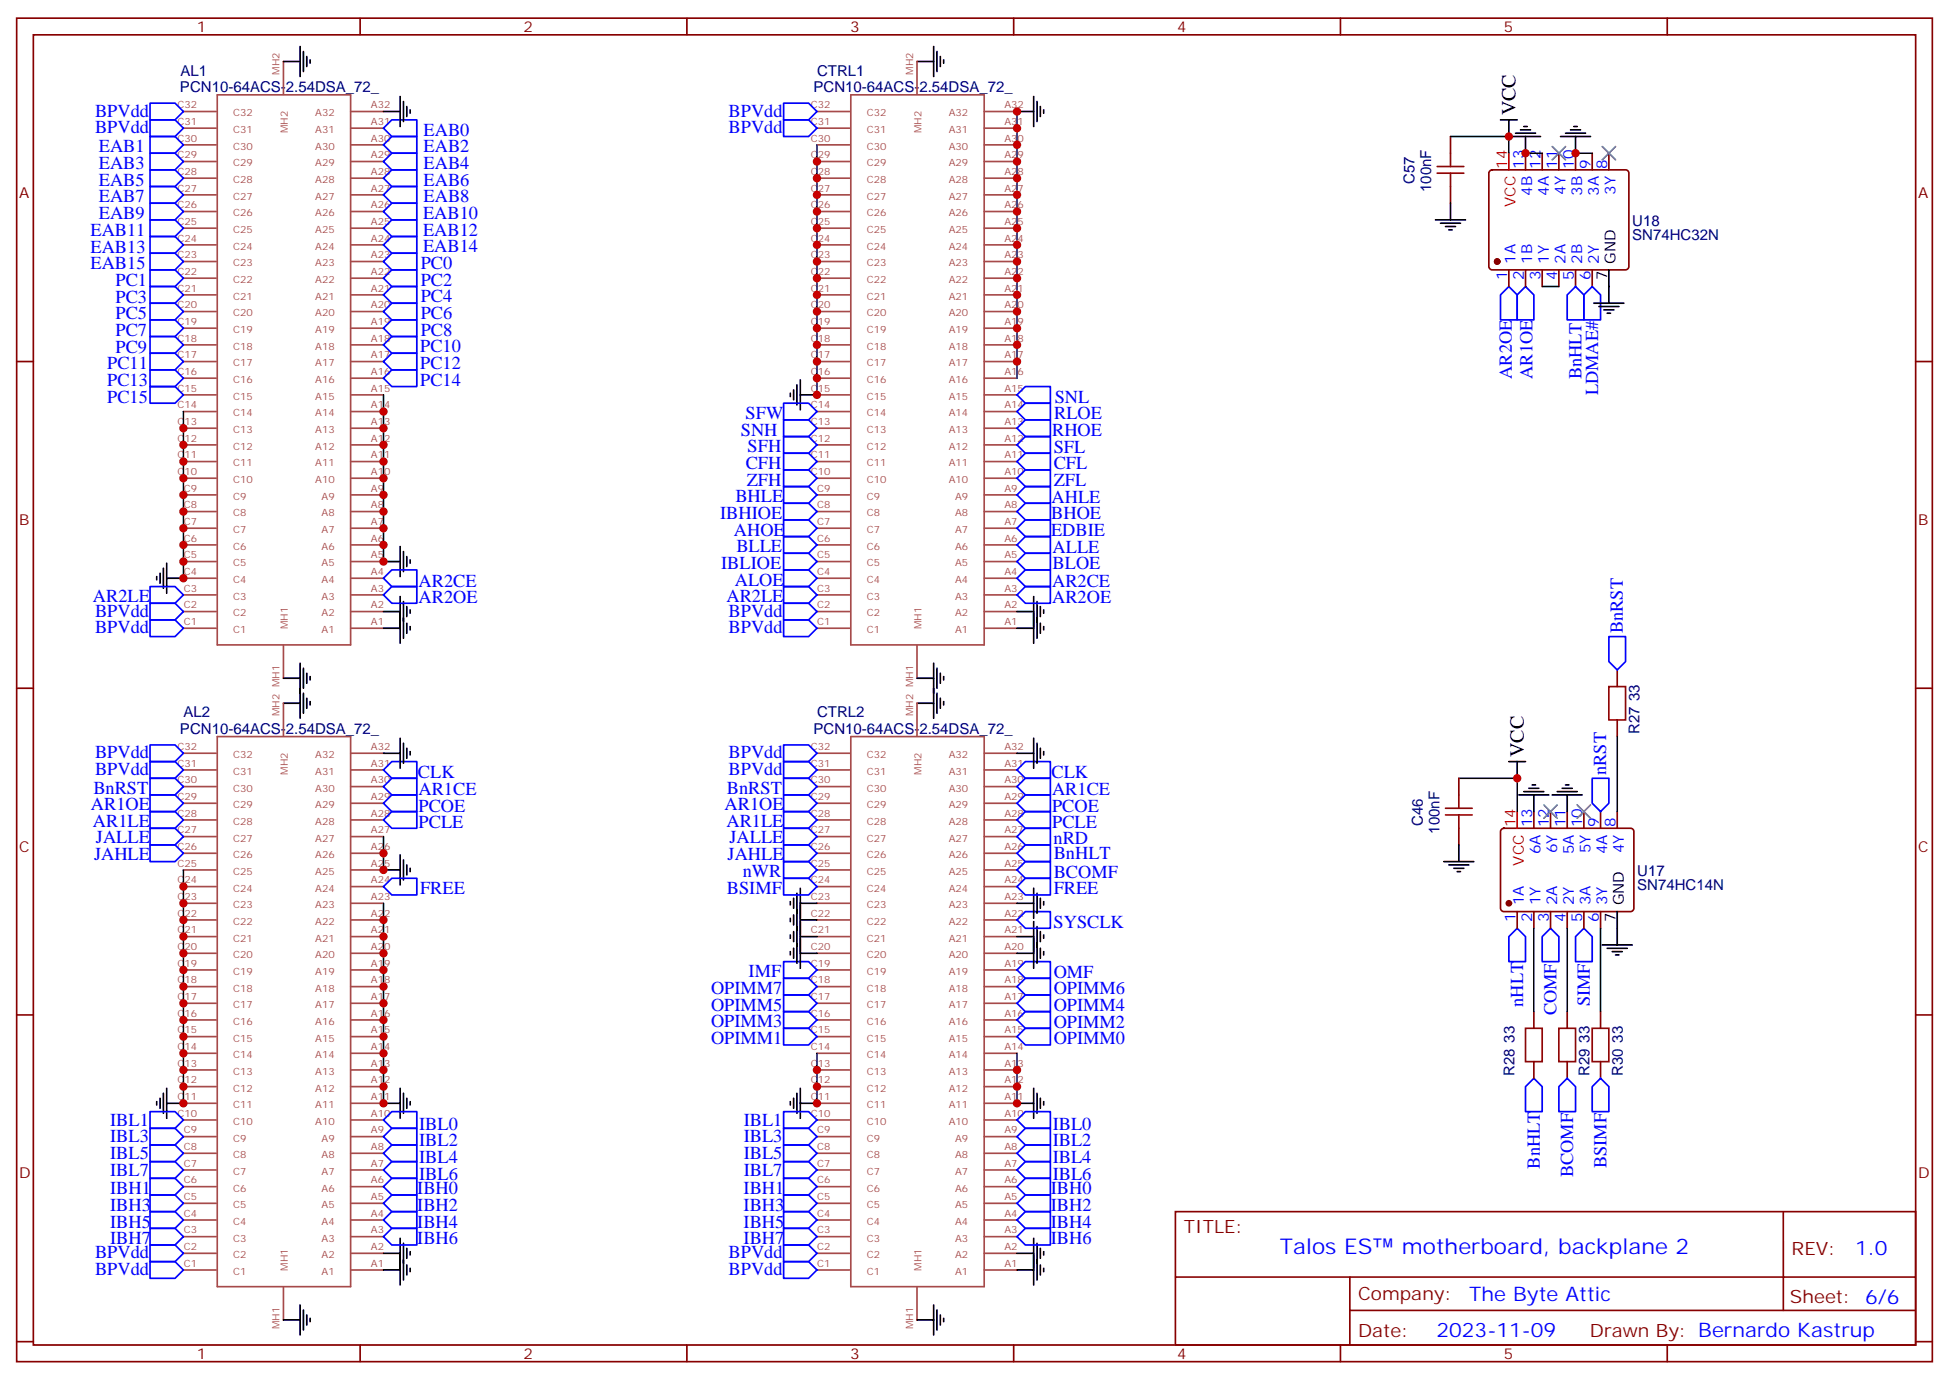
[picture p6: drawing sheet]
<svg xmlns="http://www.w3.org/2000/svg" width="412mm" height="292mm" viewBox="0 0 412 292" stroke-linecap="round" stroke-linejoin="round" font-family="sans-serif">
<defs><g id="words">
<g font-size="4.6" fill="#00f">
<text x="270.8" y="265.5">Talos ES</text>
<text x="296.6" y="265.5">motherboard, backplane 2</text>
</g>
<g font-size="4.2">
<text x="320.7" y="24.4" transform="rotate(-90 320.7 24.4)">VCC</text>
<text x="322.5" y="160.2" transform="rotate(-90 322.5 160.2)">VCC</text>
</g>
<g font-size="4.2" fill="#00f">
<text x="392.5" y="265.7">1.0</text>
<text x="310.9" y="275.3">The Byte Attic</text>
<text x="304" y="283.1">2023-11-09</text>
</g>
<g font-size="3.9" fill="#00f">
<text x="20.1" y="28.2">BPVdd</text>
<text x="20.1" y="24.7">BPVdd</text>
<text x="89.6" y="28.7">EAB0</text>
<text x="154.2" y="28.2">BPVdd</text>
<text x="154.2" y="24.7">BPVdd</text>
<text x="20.9" y="35.8">EAB3</text>
<text x="20.9" y="32.3">EAB1</text>
<text x="89.6" y="35.8">EAB4</text>
<text x="89.6" y="32.3">EAB2</text>
<text x="20.9" y="39.3">EAB5</text>
<text x="89.6" y="39.3">EAB6</text>
<text x="20.9" y="46.4">EAB9</text>
<text x="20.9" y="42.9">EAB7</text>
<text x="89.5" y="46.4">EAB10</text>
<text x="89.6" y="42.8">EAB8</text>
<text x="19.1" y="49.9">EAB11</text>
<text x="19.2" y="53.4">EAB13</text>
<text x="89.5" y="53.4">EAB14</text>
<text x="89.5" y="49.9">EAB12</text>
<text x="19.2" y="57">EAB15</text>
<text x="89" y="57">PC0</text>
<text x="24.4" y="64">PC3</text>
<text x="24.4" y="60.5">PC1</text>
<text x="89" y="64">PC4</text>
<text x="89" y="60.5">PC2</text>
<text x="24.4" y="71.1">PC7</text>
<text x="24.4" y="67.6">PC5</text>
<text x="89" y="71.1">PC8</text>
<text x="89" y="67.5">PC6</text>
<text x="24.4" y="74.6">PC9</text>
<text x="88.9" y="74.6">PC10</text>
<text x="22.7" y="81.7">PC13</text>
<text x="22.7" y="78.1">PC11</text>
<text x="88.9" y="81.6">PC14</text>
<text x="88.9" y="78.1">PC12</text>
<text x="319.9" y="80.2" transform="rotate(-90 319.9 80.2)">AR2OE</text>
<text x="324.2" y="80.2" transform="rotate(-90 324.2 80.2)">AR1OE</text>
<text x="334.6" y="80.3" transform="rotate(-90 334.6 80.3)">BnHLT</text>
<text x="338.2" y="83.7" transform="rotate(-90 338.2 83.7)">LDMAE#</text>
<text x="22.7" y="85.2">PC15</text>
<text x="157.8" y="88.7">SFW</text>
<text x="223" y="88.7">RLOE</text>
<text x="223.2" y="85.2">SNL</text>
<text x="156.8" y="92.3">SNH</text>
<text x="158.2" y="95.7">SFH</text>
<text x="222.6" y="92.2">RHOE</text>
<text x="223" y="95.8">SFL</text>
<text x="157.8" y="99.2">CFH</text>
<text x="223" y="99.3">CFL</text>
<text x="155.6" y="106.3">BHLE</text>
<text x="158" y="102.8">ZFH</text>
<text x="222.5" y="106.4">AHLE</text>
<text x="223" y="102.9">ZFL</text>
<text x="152.4" y="109.8">IBHIOE</text>
<text x="155.3" y="113.4">AHOE</text>
<text x="222.4" y="113.4">EDBIE</text>
<text x="222.4" y="109.9">BHOE</text>
<text x="155.8" y="116.9">BLLE</text>
<text x="222.7" y="117">ALLE</text>
<text x="88.6" y="124.2">AR2CE</text>
<text x="152.6" y="120.4">IBLIOE</text>
<text x="155.5" y="124">ALOE</text>
<text x="222.6" y="124.2">AR2CE</text>
<text x="222.7" y="120.5">BLOE</text>
<text x="19.7" y="127.3">AR2LE</text>
<text x="20.1" y="130.5">BPVdd</text>
<text x="88.6" y="127.7">AR2OE</text>
<text x="153.7" y="127.3">AR2LE</text>
<text x="154.2" y="130.5">BPVdd</text>
<text x="222.6" y="127.7">AR2OE</text>
<text x="20.1" y="134">BPVdd</text>
<text x="154.2" y="134">BPVdd</text>
<text x="343.4" y="134" transform="rotate(-90 343.4 134)">BnRST</text>
<text x="20.1" y="160.5">BPVdd</text>
<text x="154.2" y="160.5">BPVdd</text>
<text x="20.1" y="164">BPVdd</text>
<text x="88.4" y="164.6">CLK</text>
<text x="154.2" y="164">BPVdd</text>
<text x="222.5" y="164.6">CLK</text>
<text x="339.8" y="164" transform="rotate(-90 339.8 164)">nRST</text>
<text x="19.3" y="171.4">AR1OE</text>
<text x="19.8" y="168">BnRST</text>
<text x="88.5" y="171.8">PCOE</text>
<text x="88.6" y="168.3">AR1CE</text>
<text x="153.3" y="171.4">AR1OE</text>
<text x="153.8" y="168">BnRST</text>
<text x="222.6" y="171.8">PCOE</text>
<text x="222.6" y="168.3">AR1CE</text>
<text x="19.7" y="175">AR1LE</text>
<text x="20.3" y="178.5">JALLE</text>
<text x="88.6" y="175.3">PCLE</text>
<text x="153.7" y="175">AR1LE</text>
<text x="154.4" y="178.5">JALLE</text>
<text x="222.6" y="175.3">PCLE</text>
<text x="222.9" y="178.7">nRD</text>
<text x="19.9" y="182">JAHLE</text>
<text x="154" y="182">JAHLE</text>
<text x="157.1" y="185.7">nWR</text>
<text x="223" y="181.8">BnHLT</text>
<text x="223" y="185.8">BCOMF</text>
<text x="88.9" y="189.2">FREE</text>
<text x="153.8" y="189.2">BSIMF</text>
<text x="223" y="189.2">FREE</text>
<text x="222.9" y="196.4">SYSCLK</text>
<text x="158.4" y="206.8">IMF</text>
<text x="223" y="206.9">OMF</text>
<text x="150.5" y="213.9">OPIMM5</text>
<text x="150.5" y="210.4">OPIMM7</text>
<text x="223" y="214">OPIMM4</text>
<text x="223" y="210.5">OPIMM6</text>
<text x="322.3" y="213.1" transform="rotate(-90 322.3 213.1)">nHLT</text>
<text x="329.3" y="214.9" transform="rotate(-90 329.3 214.9)">COMF</text>
<text x="336.4" y="213" transform="rotate(-90 336.4 213)">SIMF</text>
<text x="150.5" y="220.9">OPIMM1</text>
<text x="150.5" y="217.4">OPIMM3</text>
<text x="223" y="221.1">OPIMM0</text>
<text x="223" y="217.5">OPIMM2</text>
<text x="23.3" y="238.2">IBL1</text>
<text x="88.7" y="239">IBL0</text>
<text x="157.4" y="238.2">IBL1</text>
<text x="222.8" y="239">IBL0</text>
<text x="23.3" y="245.3">IBL5</text>
<text x="23.3" y="241.8">IBL3</text>
<text x="88.7" y="242.6">IBL2</text>
<text x="157.4" y="245.3">IBL5</text>
<text x="157.4" y="241.8">IBL3</text>
<text x="222.8" y="242.6">IBL2</text>
<text x="23.3" y="248.8">IBL7</text>
<text x="88.7" y="249.6">IBL6</text>
<text x="88.7" y="246.1">IBL4</text>
<text x="157.4" y="248.8">IBL7</text>
<text x="222.8" y="249.6">IBL6</text>
<text x="222.8" y="246.1">IBL4</text>
<text x="325.8" y="247.3" transform="rotate(-90 325.8 247.3)">BnHLT</text>
<text x="332.9" y="249.1" transform="rotate(-90 332.9 249.1)">BCOMF</text>
<text x="339.9" y="247.3" transform="rotate(-90 339.9 247.3)">BSIMF</text>
<text x="23.3" y="256.3">IBH3</text>
<text x="23.3" y="252.7">IBH1</text>
<text x="88.3" y="256.3">IBH2</text>
<text x="88.3" y="252.8">IBH0</text>
<text x="157.4" y="256.3">IBH3</text>
<text x="157.4" y="252.8">IBH1</text>
<text x="222.3" y="256.3">IBH2</text>
<text x="222.3" y="252.7">IBH0</text>
<text x="23.3" y="263.3">IBH7</text>
<text x="23.3" y="259.8">IBH5</text>
<text x="88.3" y="259.8">IBH4</text>
<text x="88.3" y="263.3">IBH6</text>
<text x="157.4" y="263.3">IBH7</text>
<text x="157.4" y="259.8">IBH5</text>
<text x="222.3" y="263.3">IBH6</text>
<text x="222.3" y="259.8">IBH4</text>
<text x="20.1" y="269.9">BPVdd</text>
<text x="20.1" y="266.3">BPVdd</text>
<text x="154.2" y="269.9">BPVdd</text>
<text x="154.2" y="266.3">BPVdd</text>
</g>
<g font-size="3.9" fill="#800">
<text x="250.5" y="261">TITLE:</text>
<text x="379.1" y="265.7">REV:</text>
<text x="287.4" y="275.2">Company:</text>
<text x="378.7" y="275.8">Sheet: 6/6</text>
<text x="287.4" y="282.9">Date:</text>
<text x="336.4" y="283">Drawn By: Bernardo Kastrup</text>
</g>
<g font-size="3.2" fill="#800">
<text x="41.6" y="6.8">1</text>
<text x="110.8" y="6.8">2</text>
<text x="179.9" y="6.8">3</text>
<text x="249.1" y="6.8">4</text>
<text x="318.2" y="6.8">5</text>
<text x="4.1" y="41.9">A</text>
<text x="405.9" y="41.9">A</text>
<text x="4.1" y="111.1">B</text>
<text x="405.9" y="111.1">B</text>
<text x="4.1" y="180.2">C</text>
<text x="405.9" y="180.2">C</text>
<text x="4.1" y="249.4">D</text>
<text x="405.9" y="249.4">D</text>
<text x="41.6" y="287.7">1</text>
<text x="110.8" y="287.7">2</text>
<text x="179.9" y="287.7">3</text>
<text x="249.1" y="287.7">4</text>
<text x="318.2" y="287.7">5</text>
</g>
<g font-size="3.2" fill="#000080">
<text x="38.2" y="16">AL1</text>
<text x="172.9" y="16">CTRL1</text>
<text x="38.1" y="19.5">PCN10-64ACS-2.54DSA_72_</text>
<text x="172.1" y="19.5">PCN10-64ACS-2.54DSA_72_</text>
<text x="299.3" y="39" transform="rotate(-90 299.3 39)">C57</text>
<text x="302.8" y="40.6" transform="rotate(-90 302.8 40.6)">100nF</text>
<text x="345.4" y="47.7">U18</text>
<text x="345.4" y="50.9">SN74HC32N</text>
<text x="346.9" y="148.4" transform="rotate(-90 346.9 148.4)">33</text>
<text x="38.1" y="155.3">PCN10-64ACS-2.54DSA_72_</text>
<text x="38.8" y="151.8">AL2</text>
<text x="172.1" y="155.3">PCN10-64ACS-2.54DSA_72_</text>
<text x="172.9" y="151.8">CTRL2</text>
<text x="346.9" y="155.4" transform="rotate(-90 346.9 155.4)">R27</text>
<text x="301.1" y="174.8" transform="rotate(-90 301.1 174.8)">C46</text>
<text x="304.6" y="176.4" transform="rotate(-90 304.6 176.4)">100nF</text>
<text x="346.4" y="185.3">U17</text>
<text x="346.4" y="188.5">SN74HC14N</text>
<text x="320.5" y="220.7" transform="rotate(-90 320.5 220.7)">33</text>
<text x="336.4" y="220.7" transform="rotate(-90 336.4 220.7)">33</text>
<text x="343.4" y="220.7" transform="rotate(-90 343.4 220.7)">33</text>
<text x="320.5" y="227.7" transform="rotate(-90 320.5 227.7)">R28</text>
<text x="336.3" y="227.7" transform="rotate(-90 336.3 227.7)">R29</text>
<text x="343.4" y="227.7" transform="rotate(-90 343.4 227.7)">R30</text>
</g>
<g font-size="3.2" fill="#f00">
<text x="318.9" y="35.8" transform="rotate(-90 318.9 35.8)">14</text>
<text x="320.7" y="43.9" transform="rotate(-90 320.7 43.9)">VCC</text>
<text x="320.7" y="175.1" transform="rotate(-90 320.7 175.1)">14</text>
<text x="322.4" y="183.2" transform="rotate(-90 322.4 183.2)">VCC</text>
</g>
<g font-size="3.2" fill="#00f">
<text x="322.4" y="35.8" transform="rotate(-90 322.4 35.8)">13</text>
<text x="326" y="35.8" transform="rotate(-90 326 35.8)">12</text>
<text x="329.5" y="35.8" transform="rotate(-90 329.5 35.8)">11</text>
<text x="333" y="35.8" transform="rotate(-90 333 35.8)">10</text>
<text x="336.5" y="35.8" transform="rotate(-90 336.5 35.8)">9</text>
<text x="340.1" y="35.8" transform="rotate(-90 340.1 35.8)">8</text>
<text x="324.2" y="41.4" transform="rotate(-90 324.2 41.4)">4B</text>
<text x="327.7" y="41.4" transform="rotate(-90 327.7 41.4)">4A</text>
<text x="331.3" y="41.2" transform="rotate(-90 331.3 41.2)">4Y</text>
<text x="334.8" y="41.4" transform="rotate(-90 334.8 41.4)">3B</text>
<text x="338.3" y="41.4" transform="rotate(-90 338.3 41.4)">3A</text>
<text x="341.8" y="41.2" transform="rotate(-90 341.8 41.2)">3Y</text>
<text x="318.9" y="59.3" transform="rotate(-90 318.9 59.3)">1</text>
<text x="320.7" y="55.8" transform="rotate(-90 320.7 55.8)">1A</text>
<text x="322.4" y="59.3" transform="rotate(-90 322.4 59.3)">2</text>
<text x="324.2" y="55.8" transform="rotate(-90 324.2 55.8)">1B</text>
<text x="326" y="59.3" transform="rotate(-90 326 59.3)">3</text>
<text x="327.7" y="55.8" transform="rotate(-90 327.7 55.8)">1Y</text>
<text x="329.5" y="59.3" transform="rotate(-90 329.5 59.3)">4</text>
<text x="331.3" y="55.8" transform="rotate(-90 331.3 55.8)">2A</text>
<text x="333" y="59.3" transform="rotate(-90 333 59.3)">5</text>
<text x="334.8" y="55.8" transform="rotate(-90 334.8 55.8)">2B</text>
<text x="336.5" y="59.3" transform="rotate(-90 336.5 59.3)">6</text>
<text x="338.3" y="55.8" transform="rotate(-90 338.3 55.8)">2Y</text>
<text x="324.2" y="175.1" transform="rotate(-90 324.2 175.1)">13</text>
<text x="327.7" y="175.1" transform="rotate(-90 327.7 175.1)">12</text>
<text x="331.3" y="175.1" transform="rotate(-90 331.3 175.1)">11</text>
<text x="334.8" y="175.1" transform="rotate(-90 334.8 175.1)">10</text>
<text x="338.3" y="175.1" transform="rotate(-90 338.3 175.1)">9</text>
<text x="341.8" y="175.1" transform="rotate(-90 341.8 175.1)">8</text>
<text x="326" y="180.8" transform="rotate(-90 326 180.8)">6A</text>
<text x="329.5" y="180.6" transform="rotate(-90 329.5 180.6)">6Y</text>
<text x="333" y="180.8" transform="rotate(-90 333 180.8)">5A</text>
<text x="336.5" y="180.6" transform="rotate(-90 336.5 180.6)">5Y</text>
<text x="340.1" y="180.8" transform="rotate(-90 340.1 180.8)">4A</text>
<text x="343.6" y="180.6" transform="rotate(-90 343.6 180.6)">4Y</text>
<text x="322.4" y="191.6" transform="rotate(-90 322.4 191.6)">1A</text>
<text x="326" y="191.6" transform="rotate(-90 326 191.6)">1Y</text>
<text x="329.5" y="191.6" transform="rotate(-90 329.5 191.6)">2A</text>
<text x="333" y="191.6" transform="rotate(-90 333 191.6)">2Y</text>
<text x="336.5" y="191.6" transform="rotate(-90 336.5 191.6)">3A</text>
<text x="340.1" y="191.6" transform="rotate(-90 340.1 191.6)">3Y</text>
<text x="320.7" y="195.1" transform="rotate(-90 320.7 195.1)">1</text>
<text x="324.2" y="195.1" transform="rotate(-90 324.2 195.1)">2</text>
<text x="327.7" y="195.1" transform="rotate(-90 327.7 195.1)">3</text>
<text x="331.3" y="195.1" transform="rotate(-90 331.3 195.1)">4</text>
<text x="334.8" y="195.1" transform="rotate(-90 334.8 195.1)">5</text>
<text x="338.3" y="195.1" transform="rotate(-90 338.3 195.1)">6</text>
</g>
<g font-size="3.2">
<text x="340.1" y="59.3" transform="rotate(-90 340.1 59.3)">7</text>
<text x="341.8" y="55.8" transform="rotate(-90 341.8 55.8)">GND</text>
<text x="343.6" y="191.6" transform="rotate(-90 343.6 191.6)">GND</text>
<text x="341.8" y="195.1" transform="rotate(-90 341.8 195.1)">7</text>
</g>
<g font-size="2.1" fill="#a54b4b">
<text x="59.2" y="15.8" transform="rotate(-90 59.2 15.8)">MH2</text>
<text x="193.2" y="15.8" transform="rotate(-90 193.2 15.8)">MH2</text>
<text x="37.5" y="22.9">C32</text>
<text x="78.5" y="22.9">A32</text>
<text x="171.6" y="22.9">C32</text>
<text x="212.5" y="22.9">A32</text>
<text x="37.5" y="30">C30</text>
<text x="37.5" y="26.4">C31</text>
<text x="49.3" y="28.2">C31</text>
<text x="49.3" y="24.6">C32</text>
<text x="60.9" y="28.2" transform="rotate(-90 60.9 28.2)">MH2</text>
<text x="66.7" y="28.2">A31</text>
<text x="66.7" y="24.6">A32</text>
<text x="78.5" y="30">A30</text>
<text x="78.5" y="26.4">A31</text>
<text x="171.6" y="30">C30</text>
<text x="171.6" y="26.4">C31</text>
<text x="183.4" y="28.2">C31</text>
<text x="183.4" y="24.6">C32</text>
<text x="195" y="28.2" transform="rotate(-90 195 28.2)">MH2</text>
<text x="200.8" y="28.2">A31</text>
<text x="200.8" y="24.6">A32</text>
<text x="212.5" y="30">A30</text>
<text x="212.5" y="26.4">A31</text>
<text x="37.5" y="33.5">C29</text>
<text x="49.3" y="35.2">C29</text>
<text x="49.3" y="31.7">C30</text>
<text x="66.7" y="35.2">A29</text>
<text x="66.7" y="31.7">A30</text>
<text x="78.5" y="33.5">A29</text>
<text x="171.6" y="33.5">C29</text>
<text x="183.4" y="35.2">C29</text>
<text x="183.4" y="31.7">C30</text>
<text x="200.8" y="35.2">A29</text>
<text x="200.8" y="31.7">A30</text>
<text x="212.5" y="33.5">A29</text>
<text x="37.5" y="40.5">C27</text>
<text x="37.5" y="37">C28</text>
<text x="49.3" y="38.8">C28</text>
<text x="66.7" y="38.8">A28</text>
<text x="78.5" y="40.5">A27</text>
<text x="78.5" y="37">A28</text>
<text x="171.6" y="40.5">C27</text>
<text x="171.6" y="37">C28</text>
<text x="183.4" y="38.8">C28</text>
<text x="200.8" y="38.8">A28</text>
<text x="212.5" y="40.5">A27</text>
<text x="212.5" y="37">A28</text>
<text x="37.5" y="47.6">C25</text>
<text x="37.5" y="44.1">C26</text>
<text x="49.3" y="45.8">C26</text>
<text x="49.3" y="42.3">C27</text>
<text x="66.7" y="45.8">A26</text>
<text x="66.7" y="42.3">A27</text>
<text x="78.5" y="47.6">A25</text>
<text x="78.5" y="44.1">A26</text>
<text x="171.6" y="47.6">C25</text>
<text x="171.6" y="44.1">C26</text>
<text x="183.4" y="45.8">C26</text>
<text x="183.4" y="42.3">C27</text>
<text x="200.8" y="45.8">A26</text>
<text x="200.8" y="42.3">A27</text>
<text x="212.5" y="47.6">A25</text>
<text x="212.5" y="44.1">A26</text>
<text x="37.5" y="51.1">C24</text>
<text x="49.3" y="52.9">C24</text>
<text x="49.3" y="49.3">C25</text>
<text x="66.7" y="52.9">A24</text>
<text x="66.7" y="49.3">A25</text>
<text x="78.5" y="51.1">A24</text>
<text x="171.6" y="51.1">C24</text>
<text x="183.4" y="52.9">C24</text>
<text x="183.4" y="49.3">C25</text>
<text x="200.8" y="52.9">A24</text>
<text x="200.8" y="49.3">A25</text>
<text x="212.5" y="51.1">A24</text>
<text x="37.5" y="58.2">C22</text>
<text x="37.5" y="54.7">C23</text>
<text x="49.3" y="59.9">C22</text>
<text x="49.3" y="56.4">C23</text>
<text x="66.7" y="59.9">A22</text>
<text x="66.7" y="56.4">A23</text>
<text x="78.5" y="58.2">A22</text>
<text x="78.5" y="54.7">A23</text>
<text x="171.6" y="58.2">C22</text>
<text x="171.6" y="54.7">C23</text>
<text x="183.4" y="59.9">C22</text>
<text x="183.4" y="56.4">C23</text>
<text x="200.8" y="59.9">A22</text>
<text x="200.8" y="56.4">A23</text>
<text x="212.5" y="58.2">A22</text>
<text x="212.5" y="54.7">A23</text>
<text x="37.5" y="65.2">C20</text>
<text x="37.5" y="61.7">C21</text>
<text x="49.3" y="63.4">C21</text>
<text x="66.7" y="63.4">A21</text>
<text x="78.5" y="65.2">A20</text>
<text x="78.5" y="61.7">A21</text>
<text x="171.6" y="65.2">C20</text>
<text x="171.6" y="61.7">C21</text>
<text x="183.4" y="63.4">C21</text>
<text x="200.8" y="63.4">A21</text>
<text x="212.5" y="65.2">A20</text>
<text x="212.5" y="61.7">A21</text>
<text x="37.5" y="68.8">C19</text>
<text x="49.3" y="70.5">C19</text>
<text x="49.3" y="67">C20</text>
<text x="66.7" y="70.5">A19</text>
<text x="66.7" y="67">A20</text>
<text x="78.5" y="68.8">A19</text>
<text x="171.6" y="68.8">C19</text>
<text x="183.4" y="70.5">C19</text>
<text x="183.4" y="67">C20</text>
<text x="200.8" y="70.5">A19</text>
<text x="200.8" y="67">A20</text>
<text x="212.5" y="68.8">A19</text>
<text x="37.5" y="75.8">C17</text>
<text x="37.5" y="72.3">C18</text>
<text x="49.3" y="77.6">C17</text>
<text x="49.3" y="74">C18</text>
<text x="66.7" y="77.6">A17</text>
<text x="66.7" y="74">A18</text>
<text x="78.5" y="75.8">A17</text>
<text x="78.5" y="72.3">A18</text>
<text x="171.6" y="75.8">C17</text>
<text x="171.6" y="72.3">C18</text>
<text x="183.4" y="77.6">C17</text>
<text x="183.4" y="74">C18</text>
<text x="200.8" y="77.6">A17</text>
<text x="200.8" y="74">A18</text>
<text x="212.5" y="75.8">A17</text>
<text x="212.5" y="72.3">A18</text>
<text x="37.5" y="82.9">C15</text>
<text x="37.5" y="79.4">C16</text>
<text x="49.3" y="81.1">C16</text>
<text x="66.7" y="81.1">A16</text>
<text x="78.5" y="82.9">A15</text>
<text x="78.5" y="79.4">A16</text>
<text x="171.6" y="82.9">C15</text>
<text x="171.6" y="79.4">C16</text>
<text x="183.4" y="81.1">C16</text>
<text x="200.8" y="81.1">A16</text>
<text x="212.5" y="82.9">A15</text>
<text x="212.5" y="79.4">A16</text>
<text x="37.5" y="89.9">C13</text>
<text x="37.5" y="86.4">C14</text>
<text x="49.3" y="88.1">C14</text>
<text x="49.3" y="84.6">C15</text>
<text x="66.7" y="88.1">A14</text>
<text x="66.7" y="84.6">A15</text>
<text x="78.5" y="89.9">A13</text>
<text x="78.5" y="86.4">A14</text>
<text x="171.6" y="89.9">C13</text>
<text x="171.6" y="86.4">C14</text>
<text x="183.4" y="88.1">C14</text>
<text x="183.4" y="84.6">C15</text>
<text x="200.8" y="88.1">A14</text>
<text x="200.8" y="84.6">A15</text>
<text x="212.5" y="89.9">A13</text>
<text x="212.5" y="86.4">A14</text>
<text x="37.5" y="93.5">C12</text>
<text x="49.3" y="95.2">C12</text>
<text x="49.3" y="91.7">C13</text>
<text x="66.7" y="95.2">A12</text>
<text x="66.7" y="91.7">A13</text>
<text x="78.5" y="93.5">A12</text>
<text x="171.6" y="93.5">C12</text>
<text x="183.4" y="95.2">C12</text>
<text x="183.4" y="91.7">C13</text>
<text x="200.8" y="95.2">A12</text>
<text x="200.8" y="91.7">A13</text>
<text x="212.5" y="93.5">A12</text>
<text x="37.5" y="100.5">C10</text>
<text x="37.5" y="97">C11</text>
<text x="49.3" y="98.7">C11</text>
<text x="66.7" y="98.7">A11</text>
<text x="78.5" y="100.5">A10</text>
<text x="78.5" y="97">A11</text>
<text x="171.6" y="100.5">C10</text>
<text x="171.6" y="97">C11</text>
<text x="183.4" y="98.7">C11</text>
<text x="200.8" y="98.7">A11</text>
<text x="212.5" y="100.5">A10</text>
<text x="212.5" y="97">A11</text>
<text x="38.9" y="107.6">C8</text>
<text x="38.9" y="104">C9</text>
<text x="49.3" y="105.8">C9</text>
<text x="49.3" y="102.3">C10</text>
<text x="66.7" y="102.3">A10</text>
<text x="68" y="105.8">A9</text>
<text x="78.5" y="107.6">A8</text>
<text x="78.5" y="104">A9</text>
<text x="172.9" y="107.6">C8</text>
<text x="172.9" y="104">C9</text>
<text x="183.4" y="105.8">C9</text>
<text x="183.4" y="102.3">C10</text>
<text x="200.8" y="102.3">A10</text>
<text x="202.1" y="105.8">A9</text>
<text x="212.5" y="107.6">A8</text>
<text x="212.5" y="104">A9</text>
<text x="38.9" y="111.1">C7</text>
<text x="49.3" y="112.8">C7</text>
<text x="49.3" y="109.3">C8</text>
<text x="68" y="112.8">A7</text>
<text x="68" y="109.3">A8</text>
<text x="78.5" y="111.1">A7</text>
<text x="172.9" y="111.1">C7</text>
<text x="183.4" y="112.8">C7</text>
<text x="183.4" y="109.3">C8</text>
<text x="202.1" y="112.8">A7</text>
<text x="202.1" y="109.3">A8</text>
<text x="212.5" y="111.1">A7</text>
<text x="38.9" y="118.2">C5</text>
<text x="38.9" y="114.6">C6</text>
<text x="49.3" y="119.9">C5</text>
<text x="49.3" y="116.4">C6</text>
<text x="68" y="119.9">A5</text>
<text x="68" y="116.4">A6</text>
<text x="78.5" y="118.2">A5</text>
<text x="78.5" y="114.6">A6</text>
<text x="172.9" y="118.2">C5</text>
<text x="172.9" y="114.6">C6</text>
<text x="183.4" y="119.9">C5</text>
<text x="183.4" y="116.4">C6</text>
<text x="202.1" y="119.9">A5</text>
<text x="202.1" y="116.4">A6</text>
<text x="212.5" y="118.2">A5</text>
<text x="212.5" y="114.6">A6</text>
<text x="38.9" y="125.2">C3</text>
<text x="38.9" y="121.7">C4</text>
<text x="49.3" y="123.4">C4</text>
<text x="68" y="123.4">A4</text>
<text x="78.5" y="125.2">A3</text>
<text x="78.5" y="121.7">A4</text>
<text x="172.9" y="125.2">C3</text>
<text x="172.9" y="121.7">C4</text>
<text x="183.4" y="123.4">C4</text>
<text x="202.1" y="123.4">A4</text>
<text x="212.5" y="125.2">A3</text>
<text x="212.5" y="121.7">A4</text>
<text x="38.9" y="128.7">C2</text>
<text x="49.3" y="130.5">C2</text>
<text x="49.3" y="126.9">C3</text>
<text x="68" y="130.5">A2</text>
<text x="68" y="126.9">A3</text>
<text x="78.5" y="128.7">A2</text>
<text x="172.9" y="128.7">C2</text>
<text x="183.4" y="130.5">C2</text>
<text x="183.4" y="126.9">C3</text>
<text x="202.1" y="130.5">A2</text>
<text x="202.1" y="126.9">A3</text>
<text x="212.5" y="128.7">A2</text>
<text x="38.9" y="132.3">C1</text>
<text x="49.3" y="134">C1</text>
<text x="60.9" y="133.1" transform="rotate(-90 60.9 133.1)">MH1</text>
<text x="68" y="134">A1</text>
<text x="78.5" y="132.3">A1</text>
<text x="172.9" y="132.3">C1</text>
<text x="183.4" y="134">C1</text>
<text x="195" y="133.1" transform="rotate(-90 195 133.1)">MH1</text>
<text x="202.1" y="134">A1</text>
<text x="212.5" y="132.3">A1</text>
<text x="59.2" y="151.6" transform="rotate(-90 59.2 151.6)">MH2 MH1</text>
<text x="193.2" y="151.6" transform="rotate(-90 193.2 151.6)">MH2 MH1</text>
<text x="37.5" y="158.7">C32</text>
<text x="49.3" y="160.5">C32</text>
<text x="66.7" y="160.5">A32</text>
<text x="78.5" y="158.7">A32</text>
<text x="171.6" y="158.7">C32</text>
<text x="183.4" y="160.5">C32</text>
<text x="200.8" y="160.5">A32</text>
<text x="212.5" y="158.7">A32</text>
<text x="37.5" y="165.8">C30</text>
<text x="37.5" y="162.3">C31</text>
<text x="49.3" y="167.5">C30</text>
<text x="49.3" y="164">C31</text>
<text x="60.9" y="164" transform="rotate(-90 60.9 164)">MH2</text>
<text x="66.7" y="167.5">A30</text>
<text x="66.7" y="164">A31</text>
<text x="78.5" y="165.8">A30</text>
<text x="78.5" y="162.3">A31</text>
<text x="171.6" y="165.8">C30</text>
<text x="171.6" y="162.3">C31</text>
<text x="183.4" y="167.5">C30</text>
<text x="183.4" y="164">C31</text>
<text x="195" y="164" transform="rotate(-90 195 164)">MH2</text>
<text x="200.8" y="167.5">A30</text>
<text x="200.8" y="164">A31</text>
<text x="212.5" y="165.8">A30</text>
<text x="212.5" y="162.3">A31</text>
<text x="37.5" y="172.8">C28</text>
<text x="37.5" y="169.3">C29</text>
<text x="49.3" y="171">C29</text>
<text x="66.7" y="171">A29</text>
<text x="78.5" y="172.8">A28</text>
<text x="78.5" y="169.3">A29</text>
<text x="171.6" y="172.8">C28</text>
<text x="171.6" y="169.3">C29</text>
<text x="183.4" y="171">C29</text>
<text x="200.8" y="171">A29</text>
<text x="212.5" y="172.8">A28</text>
<text x="212.5" y="169.3">A29</text>
<text x="37.5" y="179.9">C26</text>
<text x="37.5" y="176.4">C27</text>
<text x="49.3" y="178.1">C27</text>
<text x="49.3" y="174.6">C28</text>
<text x="66.7" y="178.1">A27</text>
<text x="66.7" y="174.6">A28</text>
<text x="78.5" y="179.9">A26</text>
<text x="78.5" y="176.4">A27</text>
<text x="171.6" y="179.9">C26</text>
<text x="171.6" y="176.4">C27</text>
<text x="183.4" y="178.1">C27</text>
<text x="183.4" y="174.6">C28</text>
<text x="200.8" y="178.1">A27</text>
<text x="200.8" y="174.6">A28</text>
<text x="212.5" y="179.9">A26</text>
<text x="212.5" y="176.4">A27</text>
<text x="37.5" y="183.4">C25</text>
<text x="49.3" y="185.2">C25</text>
<text x="49.3" y="181.6">C26</text>
<text x="66.7" y="185.2">A25</text>
<text x="66.7" y="181.6">A26</text>
<text x="78.5" y="183.4">A25</text>
<text x="171.6" y="183.4">C25</text>
<text x="183.4" y="185.2">C25</text>
<text x="183.4" y="181.6">C26</text>
<text x="200.8" y="185.2">A25</text>
<text x="200.8" y="181.6">A26</text>
<text x="212.5" y="183.4">A25</text>
<text x="37.5" y="190.5">C23</text>
<text x="37.5" y="186.9">C24</text>
<text x="49.3" y="188.7">C24</text>
<text x="66.7" y="188.7">A24</text>
<text x="78.5" y="190.5">A23</text>
<text x="78.5" y="186.9">A24</text>
<text x="171.6" y="190.5">C23</text>
<text x="171.6" y="186.9">C24</text>
<text x="183.4" y="188.7">C24</text>
<text x="200.8" y="188.7">A24</text>
<text x="212.5" y="190.5">A23</text>
<text x="212.5" y="186.9">A24</text>
<text x="37.5" y="197.5">C21</text>
<text x="37.5" y="194">C22</text>
<text x="49.3" y="195.7">C22</text>
<text x="49.3" y="192.2">C23</text>
<text x="66.7" y="195.7">A22</text>
<text x="66.7" y="192.2">A23</text>
<text x="78.5" y="197.5">A21</text>
<text x="78.5" y="194">A22</text>
<text x="171.6" y="197.5">C21</text>
<text x="171.6" y="194">C22</text>
<text x="183.4" y="195.7">C22</text>
<text x="183.4" y="192.2">C23</text>
<text x="200.8" y="195.7">A22</text>
<text x="200.8" y="192.2">A23</text>
<text x="212.5" y="197.5">A21</text>
<text x="212.5" y="194">A22</text>
<text x="37.5" y="201.1">C20</text>
<text x="49.3" y="202.8">C20</text>
<text x="49.3" y="199.3">C21</text>
<text x="66.7" y="202.8">A20</text>
<text x="66.7" y="199.3">A21</text>
<text x="78.5" y="201.1">A20</text>
<text x="171.6" y="201.1">C20</text>
<text x="183.4" y="202.8">C20</text>
<text x="183.4" y="199.3">C21</text>
<text x="200.8" y="202.8">A20</text>
<text x="200.8" y="199.3">A21</text>
<text x="212.5" y="201.1">A20</text>
<text x="37.5" y="208.1">C18</text>
<text x="37.5" y="204.6">C19</text>
<text x="49.3" y="209.8">C18</text>
<text x="49.3" y="206.3">C19</text>
<text x="66.7" y="209.8">A18</text>
<text x="66.7" y="206.3">A19</text>
<text x="78.5" y="208.1">A18</text>
<text x="78.5" y="204.6">A19</text>
<text x="171.6" y="208.1">C18</text>
<text x="171.6" y="204.6">C19</text>
<text x="183.4" y="209.8">C18</text>
<text x="183.4" y="206.3">C19</text>
<text x="200.8" y="209.8">A18</text>
<text x="200.8" y="206.3">A19</text>
<text x="212.5" y="208.1">A18</text>
<text x="212.5" y="204.6">A19</text>
<text x="37.5" y="215.2">C16</text>
<text x="37.5" y="211.6">C17</text>
<text x="49.3" y="213.4">C17</text>
<text x="66.7" y="213.4">A17</text>
<text x="78.5" y="215.2">A16</text>
<text x="78.5" y="211.6">A17</text>
<text x="171.6" y="215.2">C16</text>
<text x="171.6" y="211.6">C17</text>
<text x="183.4" y="213.4">C17</text>
<text x="200.8" y="213.4">A17</text>
<text x="212.5" y="215.2">A16</text>
<text x="212.5" y="211.6">A17</text>
<text x="37.5" y="218.7">C15</text>
<text x="49.3" y="220.4">C15</text>
<text x="49.3" y="216.9">C16</text>
<text x="66.7" y="220.4">A15</text>
<text x="66.7" y="216.9">A16</text>
<text x="78.5" y="218.7">A15</text>
<text x="171.6" y="218.7">C15</text>
<text x="183.4" y="220.4">C15</text>
<text x="183.4" y="216.9">C16</text>
<text x="200.8" y="220.4">A15</text>
<text x="200.8" y="216.9">A16</text>
<text x="212.5" y="218.7">A15</text>
<text x="37.5" y="225.8">C13</text>
<text x="37.5" y="222.2">C14</text>
<text x="49.3" y="227.5">C13</text>
<text x="49.3" y="224">C14</text>
<text x="66.7" y="227.5">A13</text>
<text x="66.7" y="224">A14</text>
<text x="78.5" y="225.8">A13</text>
<text x="78.5" y="222.2">A14</text>
<text x="171.6" y="225.8">C13</text>
<text x="171.6" y="222.2">C14</text>
<text x="183.4" y="227.5">C13</text>
<text x="183.4" y="224">C14</text>
<text x="200.8" y="227.5">A13</text>
<text x="200.8" y="224">A14</text>
<text x="212.5" y="225.8">A13</text>
<text x="212.5" y="222.2">A14</text>
<text x="37.5" y="232.8">C11</text>
<text x="37.5" y="229.3">C12</text>
<text x="49.3" y="231">C12</text>
<text x="66.7" y="231">A12</text>
<text x="78.5" y="232.8">A11</text>
<text x="78.5" y="229.3">A12</text>
<text x="171.6" y="232.8">C11</text>
<text x="171.6" y="229.3">C12</text>
<text x="183.4" y="231">C12</text>
<text x="200.8" y="231">A12</text>
<text x="212.5" y="232.8">A11</text>
<text x="212.5" y="229.3">A12</text>
<text x="37.5" y="236.3">C10</text>
<text x="38.9" y="239.9">C9</text>
<text x="49.3" y="238.1">C10</text>
<text x="49.3" y="234.5">C11</text>
<text x="66.7" y="238.1">A10</text>
<text x="66.7" y="234.5">A11</text>
<text x="78.5" y="239.9">A9</text>
<text x="78.5" y="236.3">A10</text>
<text x="171.6" y="236.3">C10</text>
<text x="172.9" y="239.9">C9</text>
<text x="183.4" y="238.1">C10</text>
<text x="183.4" y="234.5">C11</text>
<text x="200.8" y="238.1">A10</text>
<text x="200.8" y="234.5">A11</text>
<text x="212.5" y="239.9">A9</text>
<text x="212.5" y="236.3">A10</text>
<text x="38.9" y="243.4">C8</text>
<text x="49.3" y="245.1">C8</text>
<text x="49.3" y="241.6">C9</text>
<text x="68" y="245.1">A8</text>
<text x="68" y="241.6">A9</text>
<text x="78.5" y="243.4">A8</text>
<text x="172.9" y="243.4">C8</text>
<text x="183.4" y="245.1">C8</text>
<text x="183.4" y="241.6">C9</text>
<text x="202.1" y="245.1">A8</text>
<text x="202.1" y="241.6">A9</text>
<text x="212.5" y="243.4">A8</text>
<text x="38.9" y="250.4">C6</text>
<text x="38.9" y="246.9">C7</text>
<text x="49.3" y="248.7">C7</text>
<text x="68" y="248.7">A7</text>
<text x="78.5" y="250.4">A6</text>
<text x="78.5" y="246.9">A7</text>
<text x="172.9" y="250.4">C6</text>
<text x="172.9" y="246.9">C7</text>
<text x="183.4" y="248.7">C7</text>
<text x="202.1" y="248.7">A7</text>
<text x="212.5" y="250.4">A6</text>
<text x="212.5" y="246.9">A7</text>
<text x="38.9" y="257.5">C4</text>
<text x="38.9" y="254">C5</text>
<text x="49.3" y="255.7">C5</text>
<text x="49.3" y="252.2">C6</text>
<text x="68" y="255.7">A5</text>
<text x="68" y="252.2">A6</text>
<text x="78.5" y="257.5">A4</text>
<text x="78.5" y="254">A5</text>
<text x="172.9" y="257.5">C4</text>
<text x="172.9" y="254">C5</text>
<text x="183.4" y="255.7">C5</text>
<text x="183.4" y="252.2">C6</text>
<text x="202.1" y="255.7">A5</text>
<text x="202.1" y="252.2">A6</text>
<text x="212.5" y="257.5">A4</text>
<text x="212.5" y="254">A5</text>
<text x="38.9" y="261">C3</text>
<text x="49.3" y="262.8">C3</text>
<text x="49.3" y="259.2">C4</text>
<text x="68" y="262.8">A3</text>
<text x="68" y="259.2">A4</text>
<text x="78.5" y="261">A3</text>
<text x="172.9" y="261">C3</text>
<text x="183.4" y="262.8">C3</text>
<text x="183.4" y="259.2">C4</text>
<text x="202.1" y="262.8">A3</text>
<text x="202.1" y="259.2">A4</text>
<text x="212.5" y="261">A3</text>
<text x="38.9" y="268.1">C1</text>
<text x="38.9" y="264.6">C2</text>
<text x="49.3" y="269.8">C1</text>
<text x="49.3" y="266.3">C2</text>
<text x="60.9" y="268.9" transform="rotate(-90 60.9 268.9)">MH1</text>
<text x="68" y="269.8">A1</text>
<text x="68" y="266.3">A2</text>
<text x="78.5" y="268.1">A1</text>
<text x="78.5" y="264.6">A2</text>
<text x="172.9" y="268.1">C1</text>
<text x="172.9" y="264.6">C2</text>
<text x="183.4" y="269.8">C1</text>
<text x="183.4" y="266.3">C2</text>
<text x="195" y="268.9" transform="rotate(-90 195 268.9)">MH1</text>
<text x="202.1" y="269.8">A1</text>
<text x="202.1" y="266.3">A2</text>
<text x="212.5" y="268.1">A1</text>
<text x="212.5" y="264.6">A2</text>
<text x="59.2" y="281.3" transform="rotate(-90 59.2 281.3)">MH1</text>
<text x="193.2" y="281.3" transform="rotate(-90 193.2 281.3)">MH1</text>
</g>
</g></defs>
<g fill="none" stroke="#870000" stroke-width=".35">
<path d="M3.5 3.8h405.4v284.4h-405.4zM7.1 7.4h398.2v277.3h-398.2zM76.2 3.8v3.6M145.3 3.8v3.6M214.5 3.8v3.6M283.6 3.8v3.6M352.8 3.8v3.6M306.9 28.9v3.5M306.9 39.5v3.5M315.3 36.2l.4-.3h28.3a.71 .71 0 0 1 .7 .8v19.7a.76 .76 0 0 1-.7 .7h-28.3a.76 .76 0 0 1-.7-.7v-19.7zM322.8 32.4v3.5M326.3 32.4v3.5"/>
<path d="M329.8 32.4v3.5M333.4 32.4v3.5M336.9 32.4v3.5M340.4 32.4v3.5M319.3 57.1v3.5M322.8 57.1v3.5M326.3 57.1v3.5M329.8 57.1v3.5M333.4 57.1v3.5M336.9 57.1v3.5M3.5 76.5h3.6M405.3 76.5h3.6"/>
<path d="M3.5 145.7h3.6M342.2 141.8v3.5M342.2 152.4v3.5M405.3 145.7h3.6M308.7 164.7v3.5M308.7 175.3v3.5M317.7 175.5l.5-.2h26.8a.71 .71 0 0 1 .7 .7v16.2a.76 .76 0 0 1-.7 .7h-26.8a.76 .76 0 0 1-.7-.7v-16.2zM324.6 171.8v3.5M328.1 171.8v3.5M331.6 171.8v3.5M335.1 171.8v3.5M338.7 171.8v3.5"/>
<path d="M342.2 171.8v3.5M321 192.9v3.6M324.6 192.9v3.6M328.1 192.9v3.6M331.6 192.9v3.6M335.1 192.9v3.6M338.7 192.9v3.6M3.5 214.8h3.6M324.6 214.1v3.5M331.6 214.1v3.5M338.7 214.1v3.5M405.3 214.8h3.6"/>
<path d="M324.6 224.7v3.5M331.6 224.7v3.5M338.7 224.7v3.5M248.7 256.4h156.6v28.3h-156.6zM377.3 256.5v20.8M248.7 270.3h156.5M285.6 277.3h119.6M285.6 270.3v14.1M3.5 284h3.6M76.2 284.7v3.5M145.3 284.7v3.5M214.5 284.7v3.5"/>
<path d="M283.6 284.7v3.5M352.8 284.7v3.5M405.3 284h3.6"/>
</g>
<g fill="none" stroke="#a64a4a" stroke-width=".35">
<path d="M60 13v7M194 13v7M38.8 37.7h6.9M38.8 34.2h6.9M38.8 30.7h6.9M38.8 27.1h6.9M38.8 23.6h6.9M46 20.1h28.2v116.4h-28.2zM74.2 37.7h6.9M74.2 34.2h6.9M74.2 30.7h6.9M74.2 27.1h6.9"/>
<path d="M74.2 23.6h6.9M172.9 37.7h6.9M172.9 34.2h6.9M172.9 30.7h6.9M172.9 27.1h6.9M172.9 23.6h6.9M180 20.1h28.2v116.4h-28.2zM208.3 37.7h6.9M208.3 34.2h6.9M208.3 30.7h6.9M208.3 27.1h6.9M208.3 23.6h6.9"/>
<path d="M38.8 58.9h6.9M38.8 55.4h6.9M38.8 51.8h6.9M38.8 48.3h6.9M38.8 44.8h6.9M38.8 41.2h6.9M74.2 58.9h6.9M74.2 55.4h6.9M74.2 51.8h6.9M74.2 48.3h6.9M74.2 44.8h6.9M74.2 41.2h6.9"/>
<path d="M172.9 58.9h6.9M172.9 55.4h6.9M172.9 51.8h6.9M172.9 48.3h6.9M172.9 44.8h6.9M172.9 41.2h6.9M208.3 58.9h6.9M208.3 55.4h6.9M208.3 51.8h6.9M208.3 48.3h6.9M208.3 44.8h6.9M208.3 41.2h6.9"/>
<path d="M38.8 76.5h6.9M38.8 73h6.9M38.8 69.5h6.9M38.8 65.9h6.9M38.8 62.4h6.9M74.2 76.5h6.9M74.2 73h6.9M74.2 69.5h6.9M74.2 65.9h6.9M74.2 62.4h6.9M172.9 76.5h6.9M172.9 73h6.9"/>
<path d="M172.9 69.5h6.9M172.9 65.9h6.9M172.9 62.4h6.9M208.3 76.5h6.9M208.3 73h6.9M208.3 69.5h6.9M208.3 65.9h6.9M208.3 62.4h6.9M38.8 97.7h6.9M38.8 94.2h6.9M38.8 90.6h6.9M38.8 87.1h6.9"/>
<path d="M38.8 83.6h6.9M38.8 80h6.9M74.2 97.7h6.9M74.2 94.2h6.9M74.2 90.6h6.9M74.2 87.1h6.9M74.2 83.6h6.9M74.2 80h6.9M172.9 97.7h6.9M172.9 94.2h6.9M172.9 90.6h6.9M172.9 87.1h6.9"/>
<path d="M172.9 83.6h6.9M172.9 80h6.9M208.3 97.7h6.9M208.3 94.2h6.9M208.3 90.6h6.9M208.3 87.1h6.9M208.3 83.6h6.9M208.3 80h6.9M38.8 118.9h6.9M38.8 115.3h6.9M38.8 111.8h6.9M38.8 108.3h6.9"/>
<path d="M38.8 104.7h6.9M38.8 101.2h6.9M74.2 118.9h6.9M74.2 115.3h6.9M74.2 111.8h6.9M74.2 108.3h6.9M74.2 104.7h6.9M74.2 101.2h6.9M172.9 118.9h6.9M172.9 115.3h6.9M172.9 111.8h6.9M172.9 108.3h6.9"/>
<path d="M172.9 104.7h6.9M172.9 101.2h6.9M208.3 118.9h6.9M208.3 115.3h6.9M208.3 111.8h6.9M208.3 108.3h6.9M208.3 104.7h6.9M208.3 101.2h6.9M38.8 133h6.9M38.8 129.4h6.9M38.8 125.9h6.9M38.8 122.4h6.9"/>
<path d="M60 136.6v6.9M74.2 133h6.9M74.2 129.4h6.9M74.2 125.9h6.9M74.2 122.4h6.9M172.9 133h6.9M172.9 129.4h6.9M172.9 125.9h6.9M172.9 122.4h6.9M194 136.6v6.9M208.3 133h6.9M208.3 129.4h6.9"/>
<path d="M208.3 125.9h6.9M208.3 122.4h6.9M38.8 159.4h6.9M46 155.9h28.2v116.4h-28.2zM60 148.8v7M74.2 159.4h6.9M172.9 159.4h6.9M180 155.9h28.2v116.4h-28.2zM194 148.8v7M208.3 159.4h6.9M38.8 177.1h6.9M38.8 173.5h6.9"/>
<path d="M38.8 170h6.9M38.8 166.5h6.9M38.8 162.9h6.9M74.2 177.1h6.9M74.2 173.5h6.9M74.2 170h6.9M74.2 166.5h6.9M74.2 162.9h6.9M172.9 177.1h6.9M172.9 173.5h6.9M172.9 170h6.9M172.9 166.5h6.9"/>
<path d="M172.9 162.9h6.9M208.3 177.1h6.9M208.3 173.5h6.9M208.3 170h6.9M208.3 166.5h6.9M208.3 162.9h6.9M38.8 198.2h6.9M38.8 194.7h6.9M38.8 191.2h6.9M38.8 187.6h6.9M38.8 184.1h6.9M38.8 180.6h6.9"/>
<path d="M74.2 198.2h6.9M74.2 194.7h6.9M74.2 191.2h6.9M74.2 187.6h6.9M74.2 184.1h6.9M74.2 180.6h6.9M172.9 198.2h6.9M172.9 194.7h6.9M172.9 191.2h6.9M172.9 187.6h6.9M172.9 184.1h6.9M172.9 180.6h6.9"/>
<path d="M208.3 198.2h6.9M208.3 194.7h6.9M208.3 191.2h6.9M208.3 187.6h6.9M208.3 184.1h6.9M208.3 180.6h6.9M38.8 219.4h6.9M38.8 215.9h6.9M38.8 212.3h6.9M38.8 208.8h6.9M38.8 205.3h6.9M38.8 201.8h6.9"/>
<path d="M74.2 219.4h6.9M74.2 215.9h6.9M74.2 212.3h6.9M74.2 208.8h6.9M74.2 205.3h6.9M74.2 201.8h6.9M172.9 219.4h6.9M172.9 215.9h6.9M172.9 212.3h6.9M172.9 208.8h6.9M172.9 205.3h6.9M172.9 201.8h6.9"/>
<path d="M208.3 219.4h6.9M208.3 215.9h6.9M208.3 212.3h6.9M208.3 208.8h6.9M208.3 205.3h6.9M208.3 201.8h6.9M38.8 237h6.9M38.8 233.5h6.9M38.8 230h6.9M38.8 226.4h6.9M38.8 222.9h6.9M74.2 237h6.9"/>
<path d="M74.2 233.5h6.9M74.2 230h6.9M74.2 226.4h6.9M74.2 222.9h6.9M172.9 237h6.9M172.9 233.5h6.9M172.9 230h6.9M172.9 226.4h6.9M172.9 222.9h6.9M208.3 237h6.9M208.3 233.5h6.9M208.3 230h6.9"/>
<path d="M208.3 226.4h6.9M208.3 222.9h6.9M38.8 258.2h6.9M38.8 254.7h6.9M38.8 251.1h6.9M38.8 247.6h6.9M38.8 244.1h6.9M38.8 240.6h6.9M74.2 258.2h6.9M74.2 254.7h6.9M74.2 251.1h6.9M74.2 247.6h6.9"/>
<path d="M74.2 244.1h6.9M74.2 240.6h6.9M172.9 258.2h6.9M172.9 254.7h6.9M172.9 251.1h6.9M172.9 247.6h6.9M172.9 244.1h6.9M172.9 240.6h6.9M208.3 258.2h6.9M208.3 254.7h6.9M208.3 251.1h6.9M208.3 247.6h6.9"/>
<path d="M208.3 244.1h6.9M208.3 240.6h6.9M38.8 268.8h6.9M38.8 265.3h6.9M38.8 261.7h6.9M60 272.4v7M74.2 268.8h6.9M74.2 265.3h6.9M74.2 261.7h6.9M172.9 268.8h6.9M172.9 265.3h6.9M172.9 261.7h6.9"/>
<path d="M194 272.4v7M208.3 268.8h6.9M208.3 265.3h6.9M208.3 261.7h6.9"/>
</g>
<g fill="none" stroke="#000" stroke-width=".35">
<path d="M60 13h3.5M63.5 9.8v6.4M64.2 10.9v4.2M64.9 12v2.1M65.6 12.7v.7M194 13h3.6M197.6 9.8v6.4M198.3 10.9v4.2M199 12v2.1M199.7 12.7v.7M81.1 23.6h3.6M84.7 20.4v6.4"/>
<path d="M85.4 21.5v4.2M86.1 22.5v2.2M86.8 23.2v.8M215.2 23.6h3.5M218.7 20.4v6.4M219.4 21.5v4.2M220.1 22.5v2.2M220.8 23.2v.8M317.5 25.4h3.5M319.3 25.4v3.5M319.6 28.9h6.4M320.7 28.2h4.2"/>
<path d="M321.7 27.5h2.1M322.4 26.8h.7M322.8 28.9v3.5M330.2 28.9h6.3M331.3 28.2h4.2M332.3 27.5h2.1M333 26.8h.7M333.4 28.9v3.5M303.7 46.5h6.4M304.8 47.2h4.2M305.9 47.9h2.1M306.6 48.6h.7"/>
<path d="M306.9 43v3.5M340.4 57.1v7.1M337.3 64.2h6.3M338.3 64.9h4.2M339.4 65.6h2.1M340.1 66.3h.7M167.2 83.2v.7M167.9 82.5v2.1M168.6 81.5v4.2M169.3 83.6h3.6M169.3 80.4v6.3M35.3 119.2v6.4"/>
<path d="M81.1 118.9h3.6M84.7 115.7v6.3M85.4 116.7v4.3M86.1 117.8v2.1M86.8 118.5v.7M33.2 122v.7M33.9 121.3v2.1M34.6 120.3v4.2M35.3 122.4h3.5M81.1 133h3.6M81.1 129.4h3.6M84.7 126.3v9.8"/>
<path d="M85.4 127.3v7.8M86.1 128.4v2.1M86.1 131.9v2.1M86.8 129.1v.7M86.8 132.6v.7M215.2 133h3.5M215.2 129.4h3.5M218.7 126.3v9.8M219.4 127.3v7.8M220.1 128.4v2.1M220.1 131.9v2.1M220.8 129.1v.7"/>
<path d="M220.8 132.6v.7M60 143.5h3.5M60 148.8h3.5M63.5 140.4v11.6M64.2 141.4v4.3M64.2 146.7v4.3M64.9 142.5v2.1M64.9 147.8v2.1M65.6 143.2v.7M65.6 148.5v.7M81.1 159.4h3.6M84.7 156.2v6.4"/>
<path d="M85.4 157.3v4.2M86.1 158.4v2.1M86.8 159.1v.7M194 143.5h3.6M194 148.8h3.6M197.6 140.4v11.6M198.3 141.4v4.3M198.3 146.7v4.3M199 142.5v2.1M199 147.8v2.1M199.7 143.2v.7M199.7 148.5v.7"/>
<path d="M215.2 159.4h3.5M218.7 156.2v6.4M219.4 157.3v4.2M220.1 158.4v2.1M220.8 159.1v.7M308.7 178.8v3.6M319.3 161.2h3.5M321 161.2v3.5M321.4 168.2h6.3M322.4 167.5h4.3M323.5 166.8h2.1M324.2 166.1h.7"/>
<path d="M324.6 168.2v3.6M328.4 168.2h6.4M329.5 167.5h4.2M330.6 166.8h2.1M331.3 166.1h.7M331.6 168.2v3.6M81.1 184.1h3.6M84.7 180.9v6.4M85.4 182v4.2M86.1 183.1v2.1M86.8 183.8v.7M167.2 190.8v.7"/>
<path d="M167.2 194.3v.8M167.2 197.9v.7M167.9 190.1v2.1M167.9 193.6v2.2M167.9 197.2v2.1M168.6 189.1v14.8M169.3 188v16.9M169.3 198.2h3.6M169.3 191.2h3.6M169.3 194.7h3.6M215.2 198.2h3.5M215.2 191.2h3.5"/>
<path d="M218.7 188v6.3M218.7 195.1v9.8M219.4 189.1v4.2M219.4 196.1v7.8M220.1 190.1v2.1M220.1 197.2v2.1M220.8 190.8v.7M220.8 197.9v.7M305.5 182.4h6.4M306.6 183.1h4.2M307.6 183.8h2.1M308.3 184.5h.7"/>
<path d="M339 200h6.4M342.2 192.9v7.1M167.2 201.4v.7M167.9 200.7v2.1M169.3 201.8h3.6M215.2 201.8h3.5M220.1 200.7v2.1M220.8 201.4v.7M340.1 200.7h4.2M341.1 201.4h2.2M341.8 202.1h.7M33.2 233.2v.7"/>
<path d="M33.9 232.4v2.2M34.6 231.4v4.2M35.3 230.3v6.4M35.3 233.5h3.5M81.1 233.5h3.6M84.7 230.3v6.4M85.4 231.4v4.2M86.1 232.4v2.2M86.8 233.2v.7M167.2 233.2v.7M167.9 232.4v2.2M168.6 231.4v4.2"/>
<path d="M169.3 233.5h3.6M169.3 230.3v6.4M215.2 233.5h3.5M218.7 230.3v6.4M219.4 231.4v4.2M220.1 232.4v2.2M220.8 233.2v.7M60 279.4h3.5M63.5 276.2v6.3M64.2 277.2v4.3M64.9 278.3v2.1M65.6 279v.7"/>
<path d="M81.1 265.3h3.6M81.1 268.8h3.6M84.7 262.1v9.9M85.4 263.1v7.8M86.1 264.2v2.1M86.1 267.7v2.1M86.8 264.9v.7M86.8 268.4v.7M194 279.4h3.6M197.6 276.2v6.3M198.3 277.2v4.3M199 278.3v2.1"/>
<path d="M199.7 279v.7M215.2 265.3h3.5M215.2 268.8h3.5M218.7 262.1v9.9M219.4 263.1v7.8M220.1 264.2v2.1M220.1 267.7v2.1M220.8 264.9v.7M220.8 268.4v.7"/>
</g>
<g fill="none" stroke="#00f" stroke-width=".35">
<path d="M31.7 39.5h5.3l1.8 1.7-1.8 1.8h-5.3zM31.7 35.9h5.3l1.8 1.8-1.8 1.8h-5.3zM31.7 32.4h5.3l1.8 1.8-1.8 1.7h-5.3zM31.7 28.9h5.3l1.8 1.8-1.8 1.7h-5.3zM31.7 25.4h5.3l1.8 1.7-1.8 1.8h-5.3zM31.7 21.8h5.3l1.8 1.8-1.8 1.8h-5.3zM81.1 30.7l1.8-1.8h5.3v3.5h-5.3zM81.1 27.1l1.8-1.7h5.3v3.5h-5.3zM82.9 39.5h5.3v3.5h-5.3l-1.8-1.8zM82.9 35.9h5.3v3.6h-5.3l-1.8-1.8zM82.9 32.4h5.3v3.5h-5.3l-1.8-1.7zM165.8 25.4h5.3l1.8 1.7-1.8 1.8h-5.3z"/>
<path d="M165.8 21.8h5.3l1.8 1.8-1.8 1.8h-5.3zM31.7 57.1h5.3l1.8 1.8-1.8 1.7h-5.3zM31.7 53.6h5.3l1.8 1.8-1.8 1.7h-5.3zM31.7 50.1h5.3l1.8 1.7-1.8 1.8h-5.3zM31.7 46.5h5.3l1.8 1.8-1.8 1.8h-5.3zM31.7 43h5.3l1.8 1.8-1.8 1.7h-5.3zM82.9 53.6h5.3v3.5h-5.3l-1.8-1.7zM82.9 57.1h5.3v3.5h-5.3l-1.8-1.7zM82.9 50.1h5.3v3.5h-5.3l-1.8-1.8zM82.9 46.5h5.3v3.6h-5.3l-1.8-1.8zM82.9 43h5.3v3.5h-5.3l-1.8-1.7zM31.7 78.3h5.3l1.8 1.7-1.8 1.8h-5.3z"/>
<path d="M31.7 74.8h5.3l1.8 1.7-1.8 1.8h-5.3zM31.7 71.2h5.3l1.8 1.8-1.8 1.8h-5.3zM31.7 67.7h5.3l1.8 1.8-1.8 1.7h-5.3zM31.7 60.6h5.3l1.8 1.8-1.8 1.8h-5.3zM31.7 64.2h5.3l1.8 1.7-1.8 1.8h-5.3zM82.9 78.3h5.3v3.5h-5.3l-1.8-1.8zM82.9 74.8h5.3v3.5h-5.3l-1.8-1.8zM82.9 71.2h5.3v3.6h-5.3l-1.8-1.8zM82.9 67.7h5.3v3.5h-5.3l-1.8-1.7zM82.9 64.2h5.3v3.5h-5.3l-1.8-1.8zM82.9 60.6h5.3v3.6h-5.3l-1.8-1.8zM317.5 62.4l1.8-1.8 1.7 1.8v5.3h-3.5z"/>
<path d="M322.8 60.6l1.8 1.8v5.3h-3.6v-5.3zM333.4 60.6l1.7 1.8v5.3h-3.5v-5.3zM336.9 60.6l1.8 1.8v5.3h-3.6v-5.3zM31.7 81.8h5.3l1.8 1.8-1.8 1.7h-5.3zM165.8 99.4h5.3l1.8 1.8-1.8 1.8h-5.3zM165.8 95.9h5.3l1.8 1.8-1.8 1.7h-5.3zM165.8 92.4h5.3l1.8 1.8-1.8 1.7h-5.3zM165.8 88.9h5.3l1.8 1.7-1.8 1.8h-5.3zM165.8 85.3h5.3l1.8 1.8-1.8 1.8h-5.3zM215.2 90.6l1.8-1.7h5.2v3.5h-5.2zM215.2 87.1l1.8-1.8h5.2v3.6h-5.2zM215.2 83.6l1.8-1.8h5.2v3.5h-5.2z"/>
<path d="M217 99.4h5.2v3.6h-5.2l-1.8-1.8zM217 95.9h5.2v3.5h-5.2l-1.8-1.7zM217 92.4h5.2v3.5h-5.2l-1.8-1.7zM165.8 117.1h5.3l1.8 1.8-1.8 1.7h-5.3zM165.8 113.6h5.3l1.8 1.7-1.8 1.8h-5.3zM165.8 110h5.3l1.8 1.8-1.8 1.8h-5.3zM165.8 106.5h5.3l1.8 1.8-1.8 1.7h-5.3zM165.8 103h5.3l1.8 1.7-1.8 1.8h-5.3zM215.2 118.9l1.8-1.8h5.2v3.5h-5.2zM215.2 115.3l1.8-1.7h5.2v3.5h-5.2zM215.2 108.3l1.8-1.8h5.2v3.5h-5.2zM215.2 104.7l1.8-1.7h5.2v3.5h-5.2z"/>
<path d="M217 110h5.2v3.6h-5.2l-1.8-1.8zM31.7 127.7h5.3l1.8 1.7-1.8 1.8h-5.3zM31.7 131.2h5.3l1.8 1.8-1.8 1.7h-5.3zM31.7 124.1h5.3l1.8 1.8-1.8 1.8h-5.3zM82.9 124.1h5.3v3.6h-5.3l-1.8-1.8zM82.9 120.6h5.3v3.5h-5.3l-1.8-1.7zM165.8 131.2h5.3l1.8 1.8-1.8 1.7h-5.3zM165.8 127.7h5.3l1.8 1.7-1.8 1.8h-5.3zM165.8 124.1h5.3l1.8 1.8-1.8 1.8h-5.3zM165.8 120.6h5.3l1.8 1.8-1.8 1.7h-5.3zM217 124.1h5.2v3.6h-5.2l-1.8-1.8zM217 120.6h5.2v3.5h-5.2l-1.8-1.7z"/>
<path d="M340.4 134.7h3.6v5.3l-1.8 1.8-1.8-1.8zM31.7 157.7h5.3l1.8 1.7-1.8 1.8h-5.3zM165.8 157.7h5.3l1.8 1.7-1.8 1.8h-5.3zM31.7 178.8h5.3l1.8 1.8-1.8 1.8h-5.3zM31.7 175.3h5.3l1.8 1.8-1.8 1.7h-5.3zM31.7 171.8h5.3l1.8 1.7-1.8 1.8h-5.3zM31.7 168.2h5.3l1.8 1.8-1.8 1.8h-5.3zM31.7 164.7h5.3l1.8 1.8-1.8 1.7h-5.3zM31.7 161.2h5.3l1.8 1.7-1.8 1.8h-5.3zM81.1 166.5l1.8-1.8h5.3v3.5h-5.3zM82.9 171.8h5.3v3.5h-5.3l-1.8-1.8zM82.9 168.2h5.3v3.6h-5.3l-1.8-1.8z"/>
<path d="M82.9 161.2h5.3v3.5h-5.3l-1.8-1.8zM165.8 178.8h5.3l1.8 1.8-1.8 1.8h-5.3zM165.8 175.3h5.3l1.8 1.8-1.8 1.7h-5.3zM165.8 171.8h5.3l1.8 1.7-1.8 1.8h-5.3zM165.8 168.2h5.3l1.8 1.8-1.8 1.8h-5.3zM165.8 164.7h5.3l1.8 1.8-1.8 1.7h-5.3zM165.8 161.2h5.3l1.8 1.7-1.8 1.8h-5.3zM215.2 166.5l1.8-1.8h5.2v3.5h-5.2zM217 178.8h5.2v3.6h-5.2l-1.8-1.8zM217 175.3h5.2v3.5h-5.2l-1.8-1.7zM217 171.8h5.2v3.5h-5.2l-1.8-1.8zM217 168.2h5.2v3.6h-5.2l-1.8-1.8z"/>
<path d="M217 161.2h5.2v3.5h-5.2l-1.8-1.8zM336.9 164.7h3.5v5.3l-1.7 1.8-1.8-1.8zM82.9 185.9h5.3v3.5h-5.3l-1.8-1.8zM165.8 185.9h5.3l1.8 1.7-1.8 1.8h-5.3zM165.8 182.4h5.3l1.8 1.7-1.8 1.8h-5.3zM215.2 194.7l1.8-1.8h5.2v3.6h-5.2zM215.2 184.1l1.8-1.7h5.2v3.5h-5.2zM217 185.9h5.2v3.5h-5.2l-1.8-1.8zM321 196.5l1.8 1.7v5.3h-3.5v-5.3zM326.3 198.2l1.8-1.7 1.7 1.7v5.3h-3.5zM335.1 196.5l1.8 1.7v5.3h-3.5v-5.3zM165.8 217.6h5.3l1.8 1.8-1.8 1.8h-5.3z"/>
<path d="M165.8 214.1h5.3l1.8 1.8-1.8 1.7h-5.3zM165.8 210.6h5.3l1.8 1.7-1.8 1.8h-5.3zM165.8 207h5.3l1.8 1.8-1.8 1.8h-5.3zM165.8 203.5h5.3l1.8 1.8-1.8 1.7h-5.3zM217 217.6h5.2v3.6h-5.2l-1.8-1.8zM217 214.1h5.2v3.5h-5.2l-1.8-1.7zM217 210.6h5.2v3.5h-5.2l-1.8-1.8zM217 207h5.2v3.6h-5.2l-1.8-1.8zM217 203.5h5.2v3.5h-5.2l-1.8-1.7zM31.7 238.8h5.3l1.8 1.8-1.8 1.7h-5.3zM31.7 235.3h5.3l1.8 1.7-1.8 1.8h-5.3zM81.1 237l1.8-1.7h5.3v3.5h-5.3z"/>
<path d="M165.8 238.8h5.3l1.8 1.8-1.8 1.7h-5.3zM165.8 235.3h5.3l1.8 1.7-1.8 1.8h-5.3zM215.2 237l1.8-1.7h5.2v3.5h-5.2zM324.6 228.2l1.7 1.8v5.3h-3.5v-5.3zM329.8 230l1.8-1.8 1.8 1.8v5.3h-3.6zM336.9 230l1.8-1.8 1.7 1.8v5.3h-3.5zM31.7 260h5.3l1.8 1.7-1.8 1.8h-5.3zM31.7 256.4h5.3l1.8 1.8-1.8 1.8h-5.3zM31.7 252.9h5.3l1.8 1.8-1.8 1.7h-5.3zM31.7 249.4h5.3l1.8 1.7-1.8 1.8h-5.3zM31.7 245.9h5.3l1.8 1.7-1.8 1.8h-5.3zM31.7 242.3h5.3l1.8 1.8-1.8 1.8h-5.3z"/>
<path d="M81.1 247.6l1.8-1.7h5.3v3.5h-5.3zM81.1 244.1l1.8-1.8h5.3v3.6h-5.3zM81.1 240.6l1.8-1.8h5.3v3.5h-5.3zM82.9 256.4h5.3v3.6h-5.3l-1.8-1.8zM82.9 252.9h5.3v3.5h-5.3l-1.8-1.7zM82.9 249.4h5.3v3.5h-5.3l-1.8-1.8zM165.8 260h5.3l1.8 1.7-1.8 1.8h-5.3zM165.8 256.4h5.3l1.8 1.8-1.8 1.8h-5.3zM165.8 252.9h5.3l1.8 1.8-1.8 1.7h-5.3zM165.8 249.4h5.3l1.8 1.7-1.8 1.8h-5.3zM165.8 245.9h5.3l1.8 1.7-1.8 1.8h-5.3zM165.8 242.3h5.3l1.8 1.8-1.8 1.8h-5.3z"/>
<path d="M215.2 247.6l1.8-1.7h5.2v3.5h-5.2zM215.2 244.1l1.8-1.8h5.2v3.6h-5.2zM215.2 240.6l1.8-1.8h5.2v3.5h-5.2zM217 256.4h5.2v3.6h-5.2l-1.8-1.8zM217 252.9h5.2v3.5h-5.2l-1.8-1.7zM217 249.4h5.2v3.5h-5.2l-1.8-1.8zM31.7 267h5.3l1.8 1.8-1.8 1.7h-5.3zM31.7 263.5h5.3l1.8 1.8-1.8 1.7h-5.3zM81.1 261.7l1.8-1.7h5.3v3.5h-5.3zM165.8 267h5.3l1.8 1.8-1.8 1.7h-5.3zM165.8 263.5h5.3l1.8 1.8-1.8 1.7h-5.3zM215.2 261.7l1.8-1.7h5.2v3.5h-5.2z"/>
</g>
<path d="M304.1 36.7h5.6M304.1 35.2h5.6M306.9 32.4v2.8M306.9 36.7v2.8M340.4 145.3h3.6v7.1h-3.6zM305.9 172.5h5.6M305.9 171.1h5.6M308.7 168.2v2.9M308.7 172.5v2.8M322.8 217.6h3.5v7.1h-3.5zM329.8 217.6h3.6v7.1h-3.6zM336.9 217.6h3.5v7.1h-3.5z" fill="none" stroke="#a10000" stroke-width=".35"/>
<g fill="#870000" stroke="#870000" stroke-width=".35">
<circle cx="319.3" cy="191.2" r=".53"/>
<circle cx="316.8" cy="55.4" r=".53"/>
</g>
<path d="M319.3 32.4v3.5M321 171.8v3.5" fill="none" stroke="#f00" stroke-width=".35"/>
<g fill="none" stroke="#008700" stroke-width=".35">
<path d="M172.9 30.7v52.9M215.2 23.6v56.4M306.9 28.9h12.4v3.5M322.8 32.4h3.5M333.4 32.4h3.5M326.3 60.6h3.5M38.8 87.1v35.3M81.1 83.6v35.3M342.2 155.9v15.9M81.1 177.1v7M308.7 164.7h12.3v7.1M38.8 184.1v49.4"/>
<path d="M81.1 191.2v42.3M324.6 196.5v17.6M331.6 196.5v17.6M338.7 196.5v17.6M172.9 222.9v10.6M215.2 222.9v10.6"/>
</g>
<path d="M328.4 31l2.9 2.8M331.3 31l-2.9 2.8M339 31l2.8 2.8M341.8 31l-2.8 2.8M326.7 170.4l2.8 2.8M329.5 170.4l-2.8 2.8M333.7 170.4l2.8 2.8M336.5 170.4l-2.8 2.8" fill="none" stroke="#3c3" stroke-width=".35"/>
<g fill="#c00">
<circle cx="321" cy="164.7" r=".88"/>
<circle cx="81.1" cy="118.9" r=".88"/>
<circle cx="81.1" cy="115.3" r=".88"/>
<circle cx="81.1" cy="111.8" r=".88"/>
<circle cx="81.1" cy="108.3" r=".88"/>
<circle cx="81.1" cy="104.7" r=".88"/>
<circle cx="81.1" cy="101.2" r=".88"/>
<circle cx="81.1" cy="97.7" r=".88"/>
<circle cx="81.1" cy="94.2" r=".88"/>
<circle cx="81.1" cy="90.6" r=".88"/>
<circle cx="81.1" cy="87.1" r=".88"/>
<circle cx="38.8" cy="122.4" r=".88"/>
<circle cx="38.8" cy="118.9" r=".88"/>
<circle cx="38.8" cy="115.3" r=".88"/>
<circle cx="38.8" cy="111.8" r=".88"/>
<circle cx="38.8" cy="108.3" r=".88"/>
<circle cx="38.8" cy="104.7" r=".88"/>
<circle cx="38.8" cy="101.2" r=".88"/>
<circle cx="38.8" cy="97.7" r=".88"/>
<circle cx="38.8" cy="94.2" r=".88"/>
<circle cx="38.8" cy="90.6" r=".88"/>
<circle cx="81.1" cy="184.1" r=".88"/>
<circle cx="81.1" cy="180.6" r=".88"/>
<circle cx="81.1" cy="233.5" r=".88"/>
<circle cx="81.1" cy="230" r=".88"/>
<circle cx="81.1" cy="226.4" r=".88"/>
<circle cx="81.1" cy="222.9" r=".88"/>
<circle cx="81.1" cy="219.4" r=".88"/>
<circle cx="81.1" cy="215.9" r=".88"/>
<circle cx="81.1" cy="212.3" r=".88"/>
<circle cx="81.1" cy="208.8" r=".88"/>
<circle cx="81.1" cy="205.3" r=".88"/>
<circle cx="81.1" cy="201.8" r=".88"/>
<circle cx="81.1" cy="198.2" r=".88"/>
<circle cx="81.1" cy="194.7" r=".88"/>
<circle cx="38.8" cy="233.5" r=".88"/>
<circle cx="38.8" cy="230" r=".88"/>
<circle cx="38.8" cy="226.4" r=".88"/>
<circle cx="38.8" cy="222.9" r=".88"/>
<circle cx="38.8" cy="219.4" r=".88"/>
<circle cx="38.8" cy="215.9" r=".88"/>
<circle cx="38.8" cy="212.3" r=".88"/>
<circle cx="38.8" cy="208.8" r=".88"/>
<circle cx="38.8" cy="205.3" r=".88"/>
<circle cx="38.8" cy="201.8" r=".88"/>
<circle cx="38.8" cy="198.2" r=".88"/>
<circle cx="38.8" cy="194.7" r=".88"/>
<circle cx="38.8" cy="191.2" r=".88"/>
<circle cx="38.8" cy="187.6" r=".88"/>
<circle cx="215.2" cy="23.6" r=".88"/>
<circle cx="215.2" cy="76.5" r=".88"/>
<circle cx="215.2" cy="73" r=".88"/>
<circle cx="215.2" cy="69.5" r=".88"/>
<circle cx="215.2" cy="65.9" r=".88"/>
<circle cx="215.2" cy="62.4" r=".88"/>
<circle cx="215.2" cy="58.9" r=".88"/>
<circle cx="215.2" cy="55.4" r=".88"/>
<circle cx="215.2" cy="51.8" r=".88"/>
<circle cx="215.2" cy="48.3" r=".88"/>
<circle cx="215.2" cy="44.8" r=".88"/>
<circle cx="215.2" cy="41.2" r=".88"/>
<circle cx="215.2" cy="37.7" r=".88"/>
<circle cx="215.2" cy="34.2" r=".88"/>
<circle cx="215.2" cy="30.7" r=".88"/>
<circle cx="215.2" cy="27.1" r=".88"/>
<circle cx="172.9" cy="83.6" r=".88"/>
<circle cx="172.9" cy="80" r=".88"/>
<circle cx="172.9" cy="76.5" r=".88"/>
<circle cx="172.9" cy="73" r=".88"/>
<circle cx="172.9" cy="69.5" r=".88"/>
<circle cx="172.9" cy="65.9" r=".88"/>
<circle cx="172.9" cy="62.4" r=".88"/>
<circle cx="172.9" cy="58.9" r=".88"/>
<circle cx="172.9" cy="55.4" r=".88"/>
<circle cx="172.9" cy="51.8" r=".88"/>
<circle cx="172.9" cy="48.3" r=".88"/>
<circle cx="172.9" cy="44.8" r=".88"/>
<circle cx="172.9" cy="41.2" r=".88"/>
<circle cx="172.9" cy="37.7" r=".88"/>
<circle cx="172.9" cy="34.2" r=".88"/>
<circle cx="172.9" cy="233.5" r=".88"/>
<circle cx="172.9" cy="230" r=".88"/>
<circle cx="172.9" cy="226.4" r=".88"/>
<circle cx="215.2" cy="233.5" r=".88"/>
<circle cx="215.2" cy="230" r=".88"/>
<circle cx="215.2" cy="226.4" r=".88"/>
<circle cx="319.3" cy="28.9" r=".88"/>
<circle cx="322.8" cy="32.4" r=".88"/>
<circle cx="333.4" cy="32.4" r=".88"/>
</g>
<use href="#words"/>
</svg>
